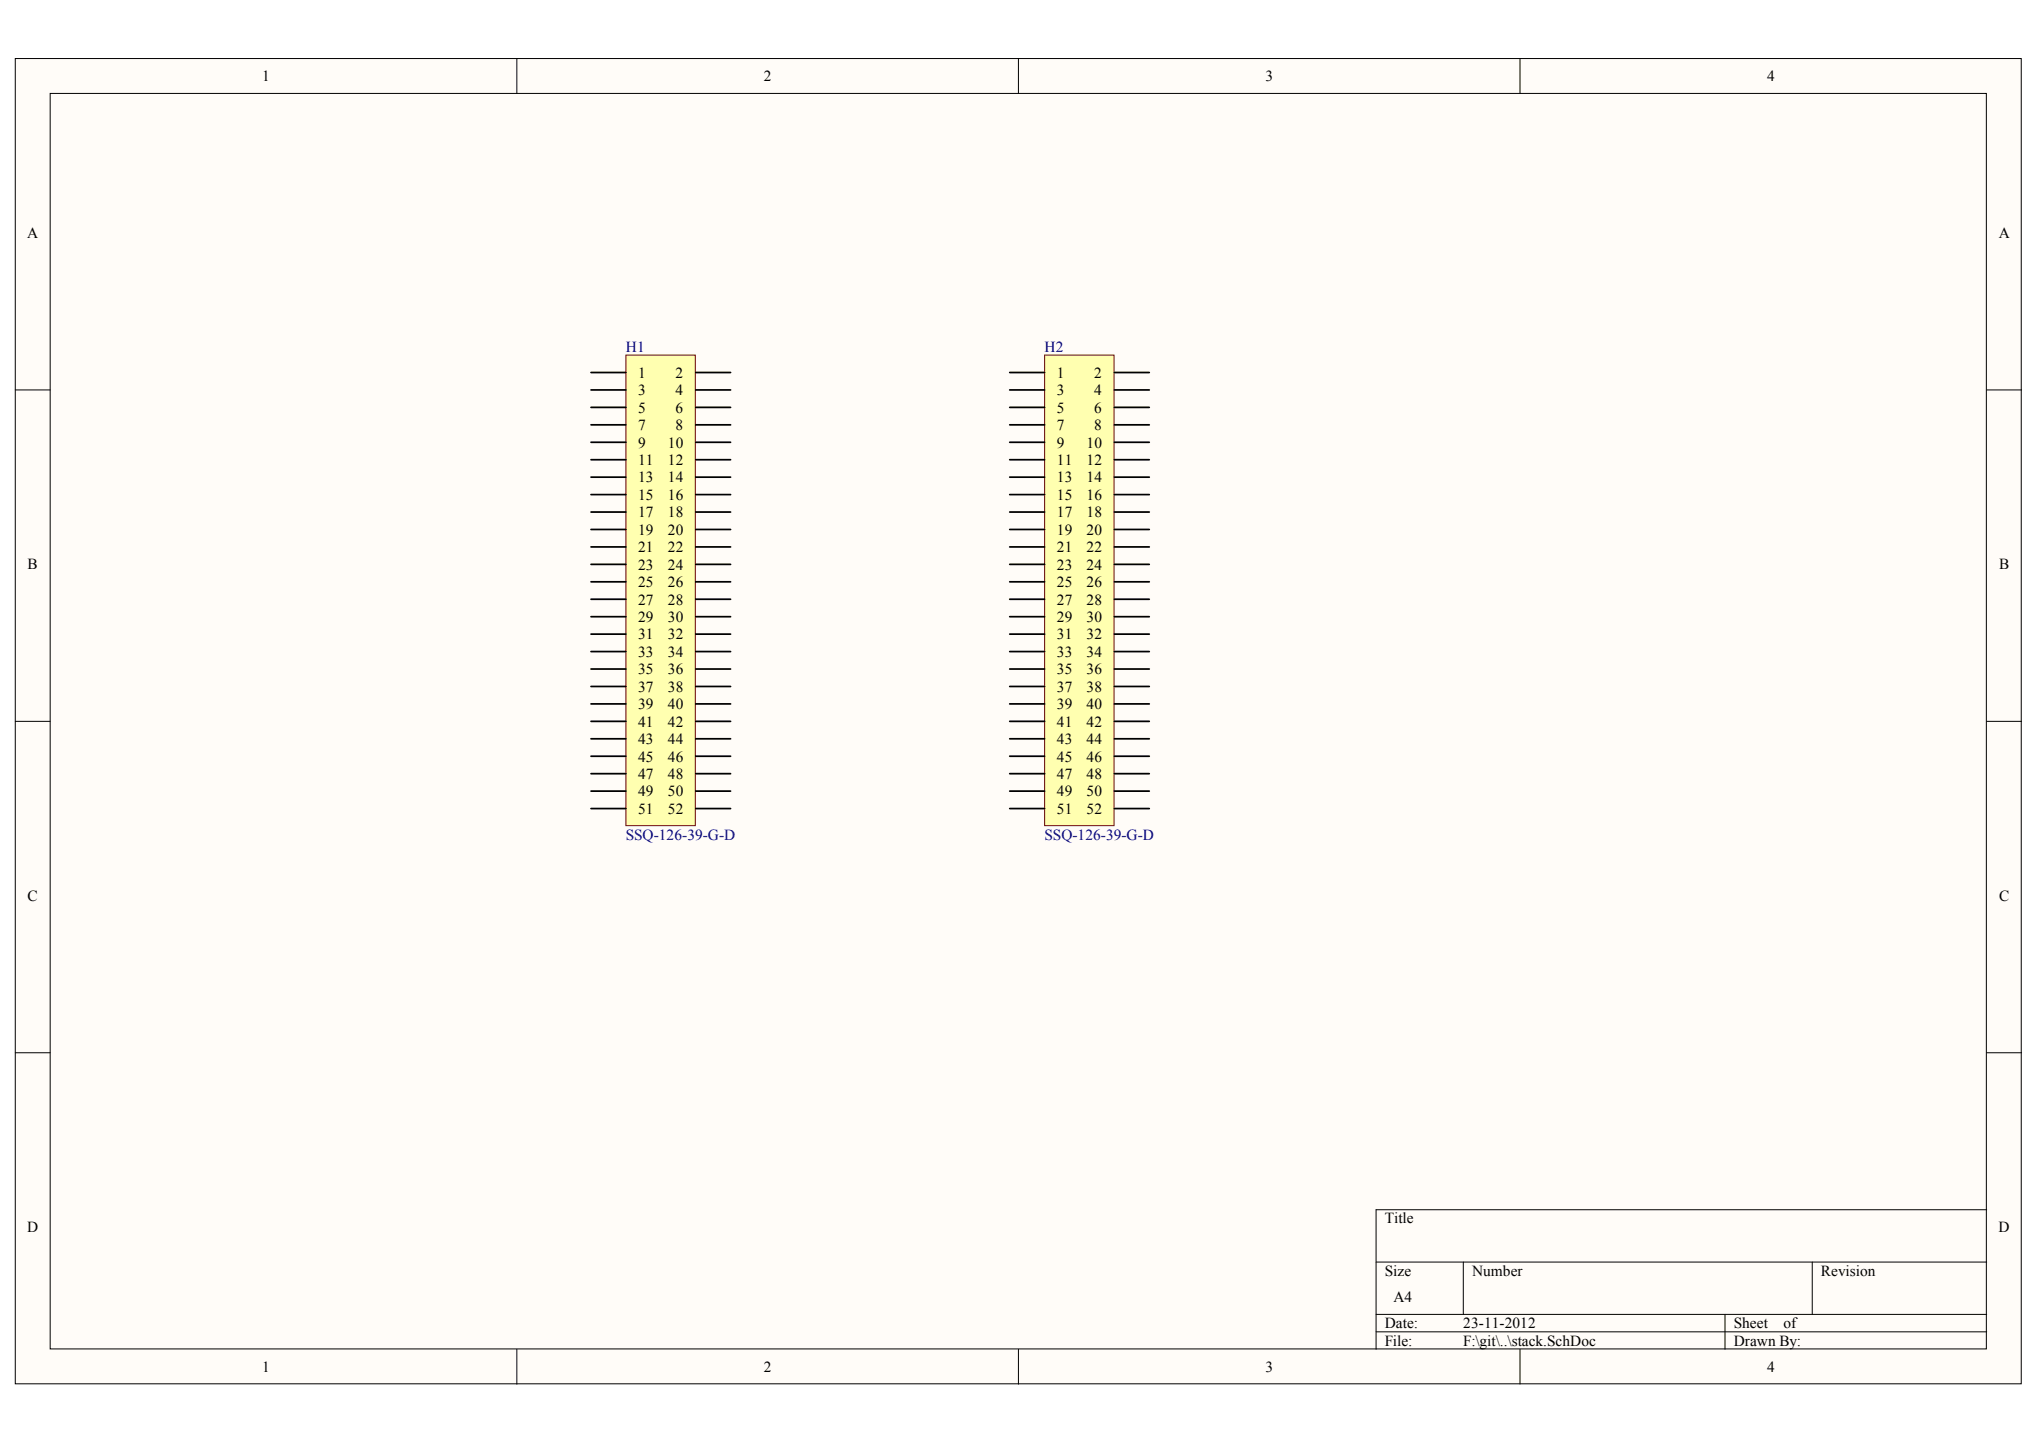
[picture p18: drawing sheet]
<svg xmlns="http://www.w3.org/2000/svg" width="288mm" height="204mm" viewBox="0 0 288 204" stroke-linecap="round" stroke-linejoin="round" font-family="sans-serif">
<defs><g id="words">
<g font-size="2.2">
<text x="37" y="11.4">1</text>
<text x="107.8" y="11.4">2</text>
<text x="178.6" y="11.4">3</text>
<text x="249.4" y="11.4">4</text>
<text x="3.9" y="33.6">A</text>
<text x="282" y="33.6">A</text>
<text x="90" y="53.3">1</text>
<text x="95.3" y="53.3">2</text>
<text x="149.1" y="53.3">1</text>
<text x="154.4" y="53.3">2</text>
<text x="90" y="55.8">3</text>
<text x="90" y="58.2">5</text>
<text x="95.3" y="55.8">4</text>
<text x="95.3" y="58.2">6</text>
<text x="149.1" y="55.8">3</text>
<text x="149.1" y="58.2">5</text>
<text x="154.4" y="55.8">4</text>
<text x="154.4" y="58.2">6</text>
<text x="90" y="60.7">7</text>
<text x="90" y="63.2">9</text>
<text x="90" y="65.6">11</text>
<text x="94.3" y="63.2">10</text>
<text x="94.3" y="65.6">12</text>
<text x="95.3" y="60.7">8</text>
<text x="149.1" y="60.7">7</text>
<text x="149.1" y="63.2">9</text>
<text x="149.1" y="65.6">11</text>
<text x="153.3" y="63.2">10</text>
<text x="153.3" y="65.6">12</text>
<text x="154.4" y="60.7">8</text>
<text x="90" y="68.1">13</text>
<text x="90" y="70.5">15</text>
<text x="94.3" y="68.1">14</text>
<text x="94.3" y="70.5">16</text>
<text x="149.1" y="68.1">13</text>
<text x="149.1" y="70.5">15</text>
<text x="153.3" y="68.1">14</text>
<text x="153.3" y="70.5">16</text>
<text x="90" y="73">17</text>
<text x="90" y="75.5">19</text>
<text x="90" y="77.9">21</text>
<text x="94.3" y="73">18</text>
<text x="94.3" y="75.5">20</text>
<text x="94.3" y="77.9">22</text>
<text x="149.1" y="73">17</text>
<text x="149.1" y="75.5">19</text>
<text x="149.1" y="77.9">21</text>
<text x="153.3" y="73">18</text>
<text x="153.3" y="75.5">20</text>
<text x="153.3" y="77.9">22</text>
<text x="3.9" y="80.3">B</text>
<text x="90" y="80.4">23</text>
<text x="90" y="82.8">25</text>
<text x="94.3" y="80.4">24</text>
<text x="94.3" y="82.8">26</text>
<text x="149.1" y="80.4">23</text>
<text x="149.1" y="82.8">25</text>
<text x="153.3" y="80.4">24</text>
<text x="153.3" y="82.8">26</text>
<text x="282.1" y="80.3">B</text>
<text x="90" y="85.3">27</text>
<text x="90" y="87.8">29</text>
<text x="94.3" y="85.3">28</text>
<text x="94.3" y="87.8">30</text>
<text x="149.1" y="85.3">27</text>
<text x="149.1" y="87.8">29</text>
<text x="153.3" y="85.3">28</text>
<text x="153.3" y="87.8">30</text>
<text x="90" y="90.2">31</text>
<text x="90" y="92.7">33</text>
<text x="90" y="95.2">35</text>
<text x="94.3" y="90.2">32</text>
<text x="94.3" y="92.7">34</text>
<text x="94.3" y="95.2">36</text>
<text x="149.1" y="90.2">31</text>
<text x="149.1" y="92.7">33</text>
<text x="149.1" y="95.2">35</text>
<text x="153.3" y="90.2">32</text>
<text x="153.3" y="92.7">34</text>
<text x="153.3" y="95.2">36</text>
<text x="90" y="97.6">37</text>
<text x="90" y="100.1">39</text>
<text x="94.3" y="97.6">38</text>
<text x="94.3" y="100.1">40</text>
<text x="149.1" y="97.6">37</text>
<text x="149.1" y="100.1">39</text>
<text x="153.3" y="97.6">38</text>
<text x="153.3" y="100.1">40</text>
<text x="90" y="102.5">41</text>
<text x="90" y="105">43</text>
<text x="90" y="107.5">45</text>
<text x="94.3" y="102.5">42</text>
<text x="94.3" y="105">44</text>
<text x="94.3" y="107.5">46</text>
<text x="149.1" y="102.5">41</text>
<text x="149.1" y="105">43</text>
<text x="149.1" y="107.5">45</text>
<text x="153.3" y="102.5">42</text>
<text x="153.3" y="105">44</text>
<text x="153.3" y="107.5">46</text>
<text x="90" y="109.9">47</text>
<text x="90" y="112.4">49</text>
<text x="94.3" y="109.9">48</text>
<text x="94.3" y="112.4">50</text>
<text x="149.1" y="109.9">47</text>
<text x="149.1" y="112.4">49</text>
<text x="153.3" y="109.9">48</text>
<text x="153.3" y="112.4">50</text>
<text x="90" y="114.8">51</text>
<text x="94.3" y="114.8">52</text>
<text x="149.1" y="114.8">51</text>
<text x="153.3" y="114.8">52</text>
<text x="3.9" y="127.1">C</text>
<text x="282.1" y="127.1">C</text>
<text x="3.8" y="173.9">D</text>
<text x="195.4" y="172.6">Title</text>
<text x="282" y="173.9">D</text>
<text x="195.4" y="180">Size</text>
<text x="196.6" y="183.7">A4</text>
<text x="207.7" y="180">Number</text>
<text x="257" y="180">Revision</text>
<text x="195.4" y="187.4">Date:</text>
<text x="195.4" y="189.9">File:</text>
<text x="206.5" y="187.4">23-11-2012</text>
<text x="206.5" y="189.9">F:\git\..\stack.SchDoc</text>
<text x="244.6" y="187.4">Sheet</text>
<text x="244.6" y="189.9">Drawn By:</text>
<text x="251.7" y="187.4">of</text>
<text x="37" y="193.6">1</text>
<text x="107.8" y="193.6">2</text>
<text x="178.6" y="193.6">3</text>
<text x="249.4" y="193.6">4</text>
</g>
<g font-size="2.2" fill="#000080">
<text x="88.3" y="49.6">H1</text>
<text x="147.4" y="49.6">H2</text>
<text x="88.3" y="118.5">SSQ-126-39-G-D</text>
<text x="147.4" y="118.5">SSQ-126-39-G-D</text>
</g>
</g></defs>
<g fill="#fffcf8" stroke="#000" stroke-width=".14">
<path d="M2.2 8.3h283v187h-283z"/>
<path d="M7.1 13.2h273.2v177.1h-273.2z"/>
</g>
<g fill="none" stroke="#000" stroke-width=".14">
<path d="M72.9 8.3v4.9M143.7 8.3v4.9M214.5 8.3v4.9M2.2 55h4.9M280.3 55h5M2.2 101.8h4.9M280.3 101.8h5M2.2 148.6h4.9M280.3 148.6h5M194.2 178.1h86.1M206.5 178.1v7.4M255.7 178.1v7.4"/>
<path d="M280.3 170.7h-86.1v19.7M72.9 190.4v4.9M143.7 190.4v4.9M194.2 185.5h86.1M194.2 187.9h86.1M214.5 190.4v4.9M243.4 185.5v4.9"/>
</g>
<path d="M88.3 50.1h9.8v66.4h-9.8z" fill="#ffffb0" stroke="#800000" stroke-width=".14"/>
<g fill="none" stroke="#000" stroke-width=".25">
<path d="M83.4 52.6h4.9M83.4 55h4.9M83.4 57.5h4.9M83.4 59.9h4.9M98.2 52.6h4.9M98.2 55h4.9M98.2 57.5h4.9M98.2 59.9h4.9M83.4 62.4h4.9M83.4 64.9h4.9M83.4 67.3h4.9M83.4 69.8h4.9"/>
<path d="M83.4 72.3h4.9M83.4 74.7h4.9M83.4 77.2h4.9M83.4 79.6h4.9M98.2 62.4h4.9M98.2 64.9h4.9M98.2 67.3h4.9M98.2 69.8h4.9M98.2 72.3h4.9M98.2 74.7h4.9M98.2 77.2h4.9M98.2 79.6h4.9"/>
<path d="M83.4 82.1h4.9M83.4 84.6h4.9M83.4 87h4.9M83.4 89.5h4.9M83.4 91.9h4.9M83.4 94.4h4.9M83.4 96.9h4.9M83.4 99.3h4.9M98.2 82.1h4.9M98.2 84.6h4.9M98.2 87h4.9M98.2 89.5h4.9"/>
<path d="M98.2 91.9h4.9M98.2 94.4h4.9M98.2 96.9h4.9M98.2 99.3h4.9M83.4 101.8h4.9M83.4 104.3h4.9M83.4 106.7h4.9M83.4 109.2h4.9M83.4 111.6h4.9M83.4 114.1h4.9M98.2 101.8h4.9M98.2 104.3h4.9"/>
<path d="M98.2 106.7h4.9M98.2 109.2h4.9M98.2 111.6h4.9M98.2 114.1h4.9"/>
</g>
<path d="M147.4 50.1h9.8v66.4h-9.8z" fill="#ffffb0" stroke="#800000" stroke-width=".14"/>
<g fill="none" stroke="#000" stroke-width=".25">
<path d="M142.5 52.6h4.9M142.5 55h4.9M142.5 57.5h4.9M142.5 59.9h4.9M157.3 52.6h4.9M157.3 55h4.9M157.3 57.5h4.9M157.3 59.9h4.9M142.5 62.4h4.9M142.5 64.9h4.9M142.5 67.3h4.9M142.5 69.8h4.9"/>
<path d="M142.5 72.3h4.9M142.5 74.7h4.9M142.5 77.2h4.9M142.5 79.6h4.9M157.3 62.4h4.9M157.3 64.9h4.9M157.3 67.3h4.9M157.3 69.8h4.9M157.3 72.3h4.9M157.3 74.7h4.9M157.3 77.2h4.9M157.3 79.6h4.9"/>
<path d="M142.5 82.1h4.9M142.5 84.6h4.9M142.5 87h4.9M142.5 89.5h4.9M142.5 91.9h4.9M142.5 94.4h4.9M142.5 96.9h4.9M142.5 99.3h4.9M157.3 82.1h4.9M157.3 84.6h4.9M157.3 87h4.9M157.3 89.5h4.9"/>
<path d="M157.3 91.9h4.9M157.3 94.4h4.9M157.3 96.9h4.9M157.3 99.3h4.9M142.5 101.8h4.9M142.5 104.3h4.9M142.5 106.7h4.9M142.5 109.2h4.9M142.5 111.6h4.9M142.5 114.1h4.9M157.3 101.8h4.9M157.3 104.3h4.9"/>
<path d="M157.3 106.7h4.9M157.3 109.2h4.9M157.3 111.6h4.9M157.3 114.1h4.9"/>
</g>
<use href="#words"/>
</svg>
